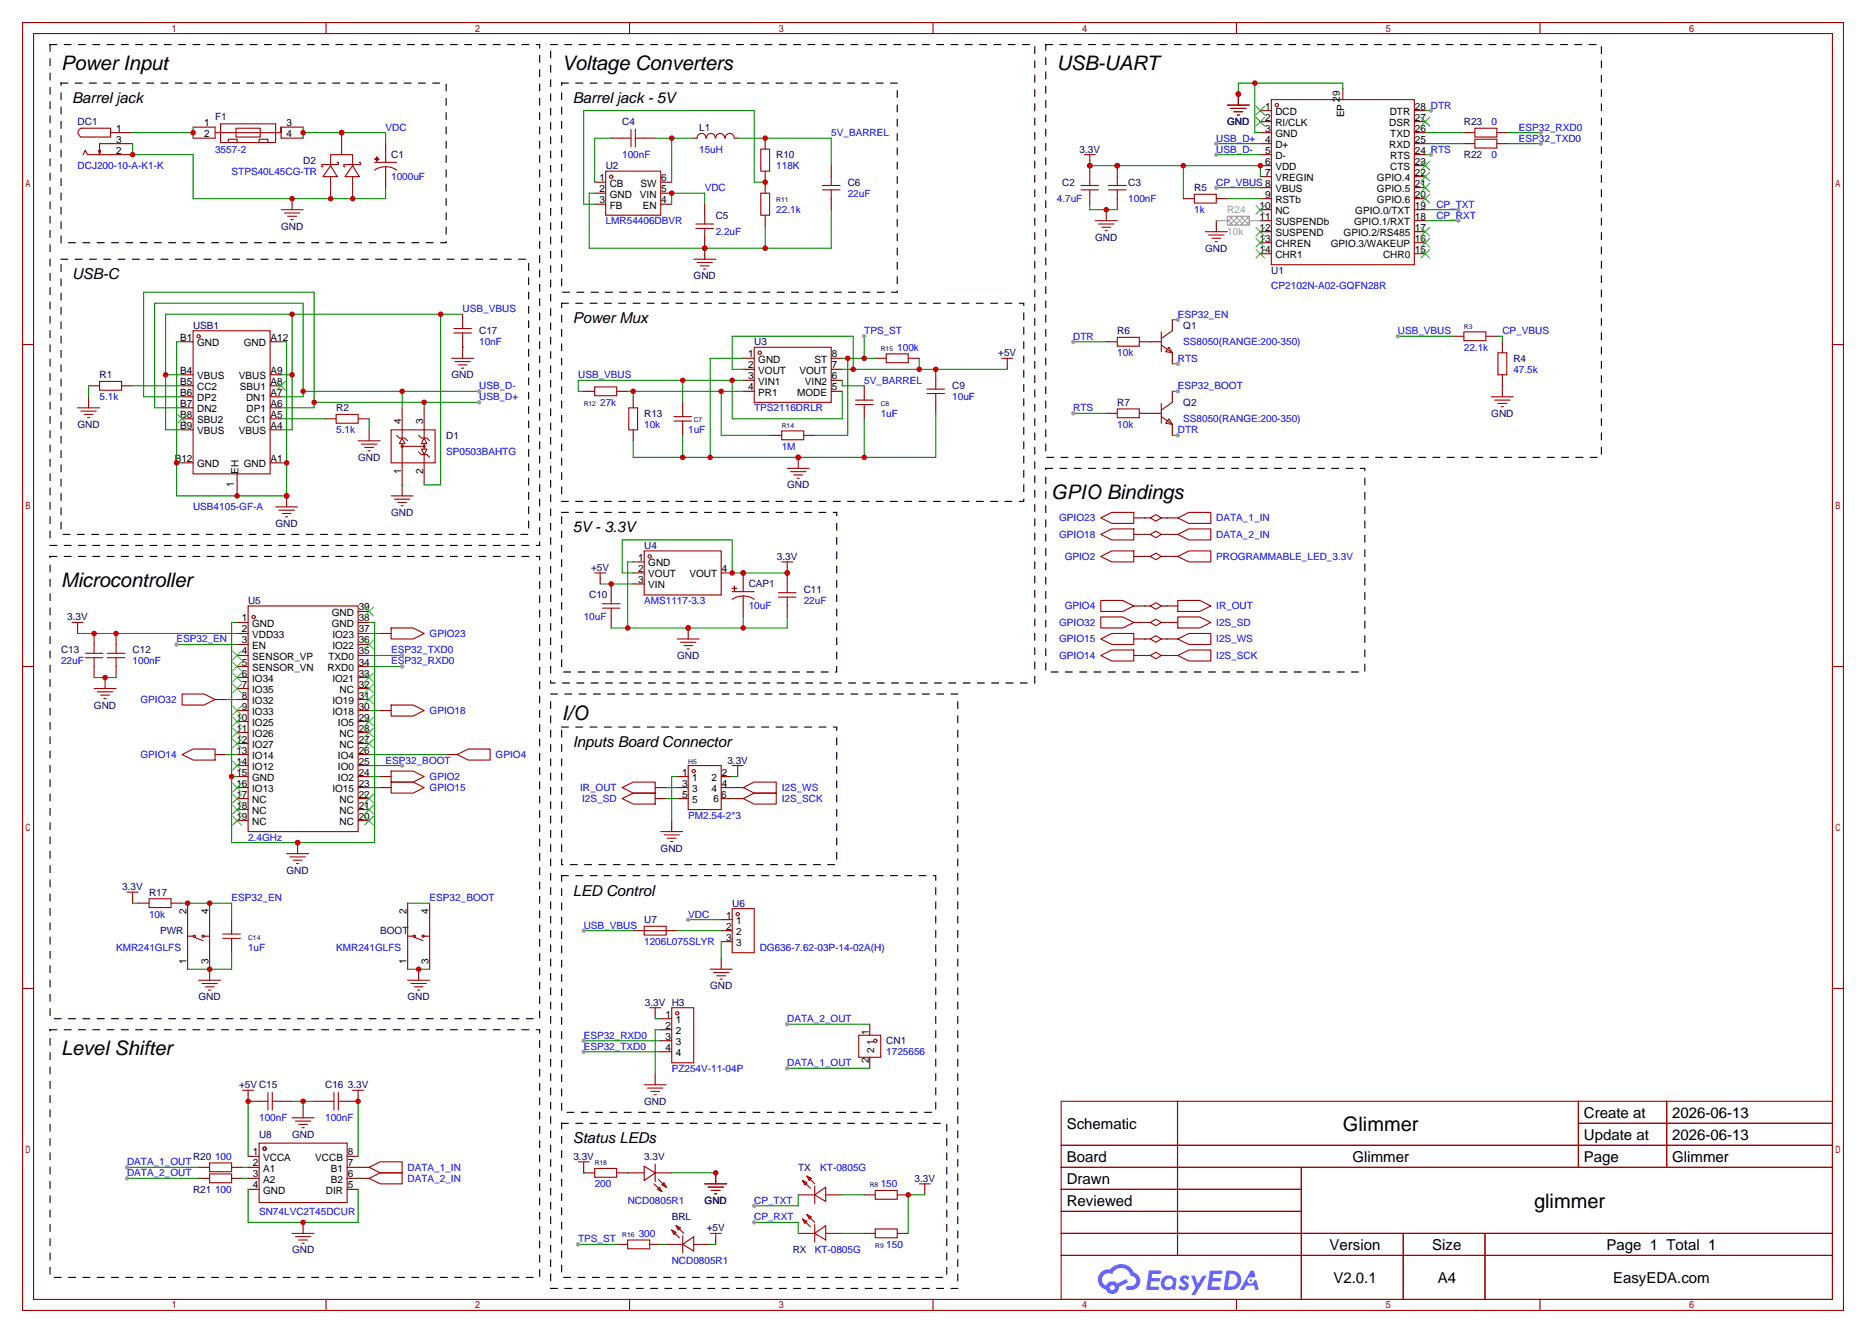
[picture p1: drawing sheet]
<svg xmlns="http://www.w3.org/2000/svg" width="431mm" height="308mm" viewBox="0 0 431 308" stroke-linecap="round" stroke-linejoin="round" font-family="sans-serif">
<defs><g id="words">
<g font-size="4.6">
<text x="14.1" y="16.2">Power Input</text>
<text x="129.7" y="16.2">Voltage Converters</text>
<text x="244" y="16.2">USB-UART</text>
<text x="242.7" y="115.2">GPIO Bindings</text>
<text x="14.1" y="135.6">Microcontroller</text>
<text x="129.7" y="166">I/O</text>
<text x="14.1" y="243.5">Level Shifter</text>
<text x="310" y="261.1">Glimmer</text>
<text x="354.2" y="278.8">glimmer</text>
</g>
<g font-size="3.5">
<text x="16.6" y="23.8">Barrel jack</text>
<text x="132.2" y="23.8">Barrel jack - 5V</text>
<text x="16.6" y="64.4">USB-C</text>
<text x="132.2" y="74.6">Power Mux</text>
<text x="132.2" y="122.9">5V - 3.3V</text>
<text x="132.2" y="172.4">Inputs Board Connector</text>
<text x="132.2" y="206.7">LED Control</text>
<text x="365.7" y="257.9">Create at</text>
<text x="386.1" y="257.9">2026-06-13</text>
<text x="132.2" y="263.8">Status LEDs</text>
<text x="246.3" y="260.5">Schematic</text>
<text x="365.7" y="263">Update at</text>
<text x="386.1" y="263">2026-06-13</text>
<text x="246.3" y="268.1">Board</text>
<text x="312.2" y="268.1">Glimmer</text>
<text x="365.7" y="268.1">Page</text>
<text x="386.1" y="268.1">Glimmer</text>
<text x="246.3" y="273.2">Drawn</text>
<text x="246.3" y="278.3">Reviewed</text>
<text x="307" y="288.4">Version</text>
<text x="330.7" y="288.4">Size</text>
<text x="370.9" y="288.4">Page 1 Total 1</text>
<text x="307.8" y="296">V2.0.1</text>
<text x="331.9" y="296">A4</text>
<text x="372.4" y="296">EasyEDA.com</text>
</g>
<g font-size="2.3">
<text x="309.3" y="23.5" transform="rotate(-90 309.3 23.5)">29</text>
<text x="47.1" y="29.1">1</text>
<text x="66.2" y="29.1">3</text>
<text x="292.1" y="25.3">1</text>
<text x="292.1" y="27.8">2</text>
<text x="294.4" y="26.6">DCD</text>
<text x="294.4" y="29.1">RI/CLK</text>
<text x="310.3" y="27.1" transform="rotate(-90 310.3 27.1)">EP</text>
<text x="320.7" y="29.1">DSR</text>
<text x="320.8" y="26.6">DTR</text>
<text x="326.6" y="27.8">27</text>
<text x="326.6" y="25.3">28 DTR</text>
<text x="26.8" y="32.9">3</text>
<text x="26.8" y="30.4">1</text>
<text x="26.8" y="35.5">2</text>
<text x="47.1" y="31.6">2</text>
<text x="66.2" y="31.6">4</text>
<text x="292.1" y="30.4">3</text>
<text x="292.1" y="32.9">4</text>
<text x="292.1" y="35.5">5</text>
<text x="294.4" y="31.6">GND</text>
<text x="294.4" y="34.2">D+</text>
<text x="320.7" y="34.2">RXD</text>
<text x="321" y="31.6">TXD</text>
<text x="326.6" y="35.5">24 RTS</text>
<text x="326.6" y="32.9">25</text>
<text x="326.6" y="30.4">26</text>
<text x="138.4" y="41.8">1</text>
<text x="152.7" y="41.8">6</text>
<text x="292.1" y="38">6</text>
<text x="292.1" y="40.5">7</text>
<text x="294.4" y="36.7">D-</text>
<text x="294.4" y="39.3">VDD</text>
<text x="294.4" y="41.8">VREGIN</text>
<text x="317.9" y="41.8">GPIO.4</text>
<text x="321" y="39.3">CTS</text>
<text x="321" y="36.7">RTS</text>
<text x="326.6" y="40.5">22</text>
<text x="326.6" y="38">23</text>
<text x="138.4" y="46.9">3</text>
<text x="138.4" y="44.3">2</text>
<text x="140.8" y="45.6">GND</text>
<text x="140.8" y="43.1">CB</text>
<text x="147.7" y="45.6">VIN</text>
<text x="147.9" y="43.1">SW</text>
<text x="152.7" y="44.3">5</text>
<text x="152.7" y="46.9">4</text>
<text x="292.1" y="45.6">9</text>
<text x="294.4" y="44.3">VBUS</text>
<text x="294.4" y="46.9">RSTb</text>
<text x="317.9" y="46.9">GPIO.6</text>
<text x="317.9" y="44.3">GPIO.5</text>
<text x="326.6" y="45.6">20</text>
<text x="326.6" y="43.1">21</text>
<text x="140.8" y="48.2">FB</text>
<text x="148.4" y="48.2">EN</text>
<text x="290.8" y="48.2">10</text>
<text x="290.8" y="50.7">11</text>
<text x="290.8" y="53.2">12</text>
<text x="294.4" y="49.4">NC</text>
<text x="294.4" y="52">SUSPENDb</text>
<text x="312.6" y="52">GPIO.1/RXT</text>
<text x="312.9" y="49.4">GPIO.0/TXT</text>
<text x="326.6" y="53.2">17</text>
<text x="326.6" y="50.7">18</text>
<text x="326.6" y="48.2">19</text>
<text x="290.8" y="55.8">13</text>
<text x="290.8" y="58.3">14</text>
<text x="294.4" y="54.5">SUSPEND</text>
<text x="294.4" y="57">CHREN</text>
<text x="294.4" y="59.6">CHR1</text>
<text x="307.2" y="57">GPIO.3/WAKEUP</text>
<text x="310.2" y="54.5">GPIO.2/RS485</text>
<text x="319.3" y="59.6">CHR0</text>
<text x="326.6" y="58.3">15</text>
<text x="326.6" y="55.8">16</text>
<text x="41.6" y="78.6">B1</text>
<text x="45.5" y="79.9">GND</text>
<text x="56.3" y="79.9">GND</text>
<text x="62.5" y="78.6">A12</text>
<text x="172.7" y="82.4">1</text>
<text x="175.1" y="83.7">GND</text>
<text x="188" y="83.7">ST</text>
<text x="192" y="82.4">8</text>
<text x="41.6" y="86.3">B4</text>
<text x="41.6" y="88.8">B5</text>
<text x="45.5" y="87.5">VBUS</text>
<text x="55.1" y="87.5">VBUS</text>
<text x="62.5" y="88.8">A8</text>
<text x="62.5" y="86.3">A9</text>
<text x="172.7" y="85">2</text>
<text x="172.7" y="87.5">3</text>
<text x="175.1" y="86.3">VOUT</text>
<text x="175.1" y="88.8">VIN1</text>
<text x="184.5" y="86.3">VOUT</text>
<text x="185.8" y="88.8">VIN2</text>
<text x="192" y="87.5">6</text>
<text x="192" y="85">7</text>
<text x="41.6" y="91.3">B6</text>
<text x="41.6" y="93.9">B7</text>
<text x="45.5" y="90.1">CC2</text>
<text x="45.5" y="92.6">DP2</text>
<text x="45.5" y="95.1">DN2</text>
<text x="55.4" y="90.1">SBU1</text>
<text x="56.8" y="92.6">DN1</text>
<text x="56.9" y="95.1">DP1</text>
<text x="62.5" y="93.9">A6</text>
<text x="62.5" y="91.3">A7</text>
<text x="172.7" y="90.1">4</text>
<text x="175.1" y="91.3">PR1</text>
<text x="184" y="91.3">MODE</text>
<text x="192" y="90.1">5</text>
<text x="41.6" y="96.4">B8</text>
<text x="41.6" y="99">B9</text>
<text x="45.5" y="97.7">SBU2</text>
<text x="45.5" y="100.2">VBUS</text>
<text x="55.1" y="100.2">VBUS</text>
<text x="56.8" y="97.7">CC1</text>
<text x="62.5" y="99">A4</text>
<text x="62.5" y="96.4">A5</text>
<text x="92.6" y="97.9" transform="rotate(-90 92.6 97.9)">4</text>
<text x="97.7" y="97.9" transform="rotate(-90 97.7 97.9)">3</text>
<text x="40.3" y="106.6">B12</text>
<text x="45.5" y="107.8">GND</text>
<text x="56.3" y="107.8">GND</text>
<text x="62.5" y="106.6">A1</text>
<text x="54" y="112.4" transform="rotate(-90 54 112.4)">1</text>
<text x="55" y="109.3" transform="rotate(-90 55 109.3)">EH</text>
<text x="92.6" y="109.4" transform="rotate(-90 92.6 109.4)">1</text>
<text x="97.7" y="109.4" transform="rotate(-90 97.7 109.4)">2</text>
<text x="147.3" y="129.4">1</text>
<text x="147.3" y="132">2</text>
<text x="149.7" y="130.7">GND</text>
<text x="166.6" y="132">4</text>
<text x="147.3" y="134.5">3</text>
<text x="149.7" y="133.2">VOUT</text>
<text x="149.7" y="135.8">VIN</text>
<text x="159.1" y="133.2">VOUT</text>
<text x="55.9" y="143.4">1</text>
<text x="76.6" y="142.1">GND</text>
<text x="82.8" y="143.4">38</text>
<text x="82.8" y="140.9">39</text>
<text x="55.9" y="145.9">2</text>
<text x="55.9" y="148.5">3</text>
<text x="58.2" y="144.7">GND</text>
<text x="58.2" y="147.2">VDD33</text>
<text x="58.2" y="149.8">EN</text>
<text x="76.6" y="144.7">GND</text>
<text x="76.7" y="149.8">IO22</text>
<text x="76.7" y="147.2">IO23</text>
<text x="82.8" y="148.5">36</text>
<text x="82.8" y="145.9">37</text>
<text x="55.9" y="151">4</text>
<text x="55.9" y="153.6">5</text>
<text x="58.2" y="152.3">SENSOR_VP</text>
<text x="58.2" y="154.8">SENSOR_VN</text>
<text x="75.6" y="154.8">RXD0</text>
<text x="75.8" y="152.3">TXD0</text>
<text x="82.8" y="153.6">34</text>
<text x="82.8" y="151">35</text>
<text x="55.9" y="156.1">6</text>
<text x="55.9" y="158.6">7</text>
<text x="55.9" y="161.2">8</text>
<text x="58.2" y="157.4">IO34</text>
<text x="58.2" y="159.9">IO35</text>
<text x="76.7" y="157.4">IO21</text>
<text x="78.4" y="159.9">NC</text>
<text x="82.8" y="161.2">31</text>
<text x="82.8" y="158.6">32</text>
<text x="82.8" y="156.1">33</text>
<text x="54.6" y="166.3">10</text>
<text x="55.9" y="163.7">9</text>
<text x="58.2" y="162.5">IO32</text>
<text x="58.2" y="165">IO33</text>
<text x="58.2" y="167.5">IO25</text>
<text x="76.7" y="165">IO18</text>
<text x="76.7" y="162.5">IO19</text>
<text x="78" y="167.5">IO5</text>
<text x="82.8" y="166.3">29</text>
<text x="82.8" y="163.7">30</text>
<text x="54.6" y="168.8">11</text>
<text x="54.6" y="171.3">12</text>
<text x="54.6" y="173.9">13</text>
<text x="58.2" y="170.1">IO26</text>
<text x="58.2" y="172.6">IO27</text>
<text x="78.4" y="172.6">NC</text>
<text x="78.4" y="170.1">NC</text>
<text x="82.8" y="173.9">26</text>
<text x="82.8" y="171.3">27</text>
<text x="82.8" y="168.8">28</text>
<text x="54.6" y="176.4">14</text>
<text x="54.6" y="179">15</text>
<text x="58.2" y="175.2">IO14</text>
<text x="58.2" y="177.7">IO12</text>
<text x="78" y="177.7">IO0</text>
<text x="78" y="175.2">IO4</text>
<text x="82.8" y="179">24</text>
<text x="82.8" y="176.4">25</text>
<text x="157.5" y="179">1</text>
<text x="166.6" y="179">2</text>
<text x="54.6" y="181.5">16</text>
<text x="54.6" y="184">17</text>
<text x="58.2" y="180.2">GND</text>
<text x="58.2" y="182.8">IO13</text>
<text x="58.2" y="185.3">NC</text>
<text x="76.7" y="182.8">IO15</text>
<text x="78" y="180.2">IO2</text>
<text x="78.4" y="185.3">NC</text>
<text x="82.8" y="184">22</text>
<text x="82.8" y="181.5">23</text>
<text x="157.5" y="184">5</text>
<text x="157.5" y="181.5">3</text>
<text x="159.8" y="185.3">5</text>
<text x="159.8" y="182.8">3</text>
<text x="159.8" y="180.2">1</text>
<text x="164.3" y="182.8">4</text>
<text x="164.3" y="180.2">2</text>
<text x="164.7" y="185.1">6</text>
<text x="166.5" y="184">6</text>
<text x="166.6" y="181.5">4</text>
<text x="54.6" y="186.6">18</text>
<text x="54.6" y="189.1">19</text>
<text x="58.2" y="187.9">NC</text>
<text x="58.2" y="190.4">NC</text>
<text x="78.4" y="190.4">NC</text>
<text x="78.4" y="187.9">NC</text>
<text x="82.8" y="189.1">20</text>
<text x="82.8" y="186.6">21</text>
<text x="43.1" y="210.9" transform="rotate(-90 43.1 210.9)">2</text>
<text x="48.2" y="210.9" transform="rotate(-90 48.2 210.9)">4</text>
<text x="93.9" y="210.9" transform="rotate(-90 93.9 210.9)">2</text>
<text x="99" y="210.9" transform="rotate(-90 99 210.9)">4</text>
<text x="167.6" y="212">1</text>
<text x="167.6" y="214.5">2</text>
<text x="170" y="213.3">1</text>
<text x="170" y="215.8">2</text>
<text x="167.6" y="217.1">3</text>
<text x="170" y="218.3">3</text>
<text x="43.1" y="222.4" transform="rotate(-90 43.1 222.4)">1</text>
<text x="48.2" y="222.4" transform="rotate(-90 48.2 222.4)">3</text>
<text x="93.9" y="222.4" transform="rotate(-90 93.9 222.4)">1</text>
<text x="99" y="222.4" transform="rotate(-90 99 222.4)">3</text>
<text x="153.7" y="234.8">1</text>
<text x="153.7" y="237.4">2</text>
<text x="153.7" y="239.9">3</text>
<text x="156" y="236.1">1</text>
<text x="156" y="238.7">2</text>
<text x="200.6" y="238.8" transform="rotate(-90 200.6 238.8)">1</text>
<text x="153.7" y="242.5">4</text>
<text x="156" y="241.2">3</text>
<text x="156" y="243.7">4</text>
<text x="200.6" y="245.4" transform="rotate(-90 200.6 245.4)">2</text>
<text x="201.8" y="243" transform="rotate(-90 201.8 243)">2</text>
<text x="201.8" y="241.1" transform="rotate(-90 201.8 241.1)">1</text>
<text x="58.4" y="266.6">1</text>
<text x="58.4" y="269.1">2</text>
<text x="60.8" y="267.9">VCCA</text>
<text x="72.8" y="267.9">VCCB</text>
<text x="80.3" y="269.1">7</text>
<text x="80.3" y="266.6">8</text>
<text x="58.4" y="271.7">3</text>
<text x="58.4" y="274.2">4</text>
<text x="60.8" y="270.4">A1</text>
<text x="60.8" y="272.9">A2</text>
<text x="60.8" y="275.5">GND</text>
<text x="75.2" y="275.5">DIR</text>
<text x="76.4" y="272.9">B2</text>
<text x="76.4" y="270.4">B1</text>
<text x="80.3" y="274.2">5</text>
<text x="80.3" y="271.7">6</text>
</g>
<g font-size="2.3" fill="#000080">
<text x="17.9" y="28.9">DC1</text>
<text x="49.7" y="27.6">F1</text>
<text x="143.6" y="28.9">C4</text>
<text x="283.3" y="28.9">GND</text>
<text x="337.9" y="28.9">R23</text>
<text x="161.4" y="30.1">L1</text>
<text x="249.2" y="35.2">3.3V</text>
<text x="70" y="37.8">D2</text>
<text x="90.3" y="36.5">C1</text>
<text x="139.8" y="39">U2</text>
<text x="179.2" y="36.5">R10</text>
<text x="337.9" y="36.5">R22</text>
<text x="195.7" y="42.8">C6</text>
<text x="245.2" y="42.8">C2</text>
<text x="260.5" y="42.8">C3</text>
<text x="275.7" y="44.1">R5</text>
<text x="64.9" y="53">GND</text>
<text x="165.2" y="50.5">C5</text>
<text x="252.8" y="55.5">GND</text>
<text x="278.2" y="58.1">GND</text>
<text x="160.1" y="64.4">GND</text>
<text x="293.5" y="63.2">U1</text>
<text x="44.6" y="75.9">USB1</text>
<text x="110.6" y="77.1">C17</text>
<text x="257.9" y="77.1">R6</text>
<text x="273.2" y="75.9">Q1</text>
<text x="174.1" y="79.7">U3</text>
<text x="230.5" y="82.2">+5V</text>
<text x="349.4" y="83.5">R4</text>
<text x="23" y="87.3">R1</text>
<text x="104.2" y="87.3">GND</text>
<text x="219.8" y="89.8">C9</text>
<text x="77.6" y="94.9">R2</text>
<text x="257.9" y="93.6">R7</text>
<text x="273.2" y="93.6">Q2</text>
<text x="17.9" y="98.7">GND</text>
<text x="103" y="101.3">D1</text>
<text x="148.7" y="96.2">R13</text>
<text x="344.3" y="96.2">GND</text>
<text x="82.7" y="106.3">GND</text>
<text x="181.7" y="112.7">GND</text>
<text x="90.3" y="119">GND</text>
<text x="63.6" y="121.6">GND</text>
<text x="136.5" y="131.7">+5V</text>
<text x="148.7" y="126.7">U4</text>
<text x="179.4" y="129.2">3.3V</text>
<text x="172.8" y="135.6">CAP1</text>
<text x="185.5" y="136.8">C11</text>
<text x="15.5" y="143.2">3.3V</text>
<text x="57.3" y="139.4">U5</text>
<text x="136" y="138.1">C10</text>
<text x="14.1" y="150.8">C13</text>
<text x="30.6" y="150.8">C12</text>
<text x="156.3" y="152.1">GND</text>
<text x="21.7" y="163.5">GND</text>
<text x="167.9" y="176.2">3.3V</text>
<text x="152.5" y="196.5">GND</text>
<text x="66.1" y="201.6">GND</text>
<text x="28.2" y="205.4">3.3V</text>
<text x="34.4" y="206.7">R17</text>
<text x="169" y="209.2">U6</text>
<text x="37" y="215.6">PWR</text>
<text x="87.8" y="215.6">BOOT</text>
<text x="148.7" y="213">U7</text>
<text x="45.8" y="230.8">GND</text>
<text x="94.1" y="230.8">GND</text>
<text x="148.9" y="232.1">3.3V H3</text>
<text x="163.9" y="228.3">GND</text>
<text x="204.6" y="241">CN1</text>
<text x="55.2" y="251.1">+5V C15</text>
<text x="75.1" y="251.1">C16</text>
<text x="80.3" y="251.1">3.3V</text>
<text x="148.7" y="254.9">GND</text>
<text x="59.8" y="262.6">U8</text>
<text x="67.4" y="262.6">GND</text>
<text x="44.6" y="267.6">R20</text>
<text x="132.4" y="267.6">3.3V</text>
<text x="148.7" y="267.6">3.3V</text>
<text x="44.6" y="275.3">R21</text>
<text x="184.3" y="270.2">TX</text>
<text x="211.1" y="272.7">3.3V</text>
<text x="155.1" y="281.6">BRL</text>
<text x="162.7" y="277.8">GND</text>
<text x="163.1" y="284.1">+5V</text>
<text x="67.4" y="289.2">GND</text>
<text x="183" y="289.2">RX</text>
</g>
<g font-size="2.3" fill="#00f">
<text x="344.3" y="28.9">0</text>
<text x="49.7" y="35.2">3557-2</text>
<text x="89" y="30.1">VDC</text>
<text x="161.4" y="35.2">15uH</text>
<text x="191.9" y="31.4">5V_BARREL</text>
<text x="280.8" y="35.2">USB_D-</text>
<text x="280.8" y="32.7">USB_D+</text>
<text x="350.6" y="30.1">ESP32_RXD0</text>
<text x="350.6" y="32.7">ESP32_TXD0</text>
<text x="17.9" y="39">DCJ200-10-A-K1-K</text>
<text x="53.5" y="40.3">STPS40L45CG-TR</text>
<text x="90.3" y="41.6">1000uF</text>
<text x="143.6" y="36.5">100nF</text>
<text x="179.2" y="39">118K</text>
<text x="344.3" y="36.5">0</text>
<text x="162.7" y="44.1">VDC</text>
<text x="195.7" y="45.4">22uF</text>
<text x="244" y="46.7">4.7uF</text>
<text x="260.5" y="46.7">100nF</text>
<text x="280.8" y="42.8">CP_VBUS 8</text>
<text x="331.6" y="47.9">CP_TXT</text>
<text x="139.8" y="51.7">LMR54406DBVR</text>
<text x="179.2" y="49.2">22.1k</text>
<text x="275.7" y="49.2">1k</text>
<text x="331.6" y="50.5">CP_RXT</text>
<text x="165.2" y="54.3">2.2uF</text>
<text x="293.5" y="66.7">CP2102N-A02-GQFN28R</text>
<text x="106.8" y="72.1">USB_VBUS</text>
<text x="199.5" y="77.1">TPS_ST</text>
<text x="271.9" y="73.3">ESP32_EN</text>
<text x="322.7" y="77.1">USB_VBUS</text>
<text x="346.8" y="77.1">CP_VBUS</text>
<text x="110.6" y="79.7">10nF</text>
<text x="207.1" y="80.9">100k</text>
<text x="247.8" y="78.4">DTR</text>
<text x="257.9" y="82.2">10k</text>
<text x="271.9" y="83.5">RTS</text>
<text x="273.2" y="79.7">SS8050(RANGE:200-350)</text>
<text x="337.9" y="80.9">22.1k</text>
<text x="110.6" y="89.8">USB_D-</text>
<text x="133.5" y="87.3">USB_VBUS</text>
<text x="199.5" y="88.6">5V_BARREL</text>
<text x="271.9" y="89.8">ESP32_BOOT</text>
<text x="349.4" y="86">47.5k</text>
<text x="23" y="92.4">5.1k</text>
<text x="110.6" y="92.4">USB_D+</text>
<text x="138.6" y="93.6">27k</text>
<text x="174.1" y="94.9">TPS2116DRLR</text>
<text x="219.8" y="92.4">10uF</text>
<text x="247.8" y="94.9">RTS</text>
<text x="77.6" y="100">5.1k</text>
<text x="148.7" y="98.7">10k</text>
<text x="158.9" y="100">1uF</text>
<text x="203.3" y="96.2">1uF</text>
<text x="257.9" y="98.7">10k</text>
<text x="271.9" y="100">DTR</text>
<text x="273.2" y="97.5">SS8050(RANGE:200-350)</text>
<text x="103" y="105.1">SP0503BAHTG</text>
<text x="180.5" y="103.8">1M</text>
<text x="44.6" y="117.8">USB4105-GF-A</text>
<text x="244.5" y="120.3">GPIO23</text>
<text x="244.5" y="124.1">GPIO18</text>
<text x="280.8" y="120.3">DATA_1_IN</text>
<text x="280.8" y="124.1">DATA_2_IN</text>
<text x="245.8" y="129.2">GPIO2</text>
<text x="280.8" y="129.2">PROGRAMMABLE_LED_3.3V</text>
<text x="134.7" y="143.2">10uF</text>
<text x="148.7" y="139.4">AMS1117-3.3</text>
<text x="172.8" y="140.6">10uF</text>
<text x="185.5" y="139.4">22uF</text>
<text x="245.8" y="140.6">GPIO4</text>
<text x="280.8" y="140.6">IR_OUT</text>
<text x="40.8" y="148.3">ESP32_EN</text>
<text x="99.2" y="147">GPIO23</text>
<text x="244.5" y="144.4">GPIO32</text>
<text x="244.5" y="148.3">GPIO15</text>
<text x="280.8" y="144.4">I2S_SD</text>
<text x="280.8" y="148.3">I2S_WS</text>
<text x="14.1" y="153.3">22uF</text>
<text x="30.6" y="153.3">100nF</text>
<text x="90.3" y="153.3">ESP32_RXD0</text>
<text x="90.3" y="150.8">ESP32_TXD0</text>
<text x="244.5" y="152.1">GPIO14</text>
<text x="280.8" y="152.1">I2S_SCK</text>
<text x="32.4" y="162.2">GPIO32</text>
<text x="99.2" y="164.8">GPIO18</text>
<text x="32.4" y="174.9">GPIO14</text>
<text x="89" y="176.2">ESP32_BOOT</text>
<text x="114.4" y="174.9">GPIO4</text>
<text x="99.2" y="182.5">GPIO15</text>
<text x="99.2" y="180">GPIO2</text>
<text x="133.9" y="182.5">IR_OUT</text>
<text x="134.4" y="185.1">I2S_SD</text>
<text x="180.5" y="185.1">I2S_SCK</text>
<text x="180.5" y="182.5">I2S_WS</text>
<text x="158.9" y="188.9">PM2.54-2*3</text>
<text x="57.3" y="194">2.4GHz</text>
<text x="53.5" y="207.9">ESP32_EN</text>
<text x="99.2" y="207.9">ESP32_BOOT</text>
<text x="34.4" y="211.8">10k</text>
<text x="134.7" y="214.3">USB_VBUS</text>
<text x="158.9" y="211.8">VDC</text>
<text x="26.8" y="219.4">KMR241GLFS</text>
<text x="57.3" y="219.4">1uF</text>
<text x="77.6" y="219.4">KMR241GLFS</text>
<text x="148.7" y="218.1">1206L075SLYR</text>
<text x="175.4" y="219.4">DG636-7.62-03P-14-02A(H)</text>
<text x="134.7" y="239.7">ESP32_RXD0</text>
<text x="181.7" y="235.9">DATA_2_OUT</text>
<text x="134.7" y="242.2">ESP32_TXD0</text>
<text x="204.6" y="243.5">1725656</text>
<text x="155.1" y="247.3">PZ254V-11-04P</text>
<text x="181.7" y="246">DATA_1_OUT</text>
<text x="59.8" y="258.7">100nF</text>
<text x="75.1" y="258.7">100nF</text>
<text x="29.3" y="268.9">DATA_1_OUT</text>
<text x="49.7" y="267.6">100</text>
<text x="29.3" y="271.4">DATA_2_OUT</text>
<text x="49.7" y="275.3">100</text>
<text x="94.1" y="270.2">DATA_1_IN</text>
<text x="94.1" y="272.7">DATA_2_IN</text>
<text x="137.3" y="274">200</text>
<text x="189.4" y="270.2">KT-0805G</text>
<text x="203.3" y="274">150</text>
<text x="59.8" y="280.3">SN74LVC2T45DCUR</text>
<text x="144.9" y="277.8">NCD0805R1</text>
<text x="174.1" y="281.6">CP_RXT</text>
<text x="174.1" y="277.8">CP_TXT</text>
<text x="133.5" y="286.7">TPS_ST</text>
<text x="147.4" y="285.4">300</text>
<text x="204.6" y="288">150</text>
<text x="155.1" y="291.8">NCD0805R1</text>
<text x="188.1" y="289.2">KT-0805G</text>
</g>
<g font-size="2.3" fill="#999">
<text x="283.3" y="49.2">R24</text>
<text x="283.3" y="54.3">10k</text>
</g>
<g font-size="1.6" fill="#000080">
<text x="179.2" y="46.7">R11</text>
<text x="337.9" y="75.9">R3</text>
<text x="203.3" y="80.9">R15</text>
<text x="134.7" y="93.6">R12</text>
<text x="203.3" y="93.6">C8</text>
<text x="160.1" y="97.5">C7</text>
<text x="180.5" y="98.7">R14</text>
<text x="158.9" y="176.2">H5</text>
<text x="57.3" y="216.8">C14</text>
<text x="137.3" y="268.9">R18</text>
<text x="200.8" y="274">R8</text>
<text x="143.6" y="285.4">R16</text>
<text x="202.1" y="288">R9</text>
</g>
</g></defs>
<g fill="none" stroke="#a10000" stroke-width=".25">
<path d="M5.2 5.2h420.4v297.2h-420.4zM7.7 7.7h415.3v292.1h-415.3zM75.3 5.2v2.5M145.3 5.2v2.5M215.4 5.2v2.5M285.5 5.2v2.5M355.5 5.2v2.5M5.2 79.5h2.5M423 79.5h2.6M5.2 153.8h2.5M423 153.8h2.6M5.2 228.1h2.5"/>
<path d="M423 228.1h2.6M245 254.1h178v45.7h-178zM271.8 254.1v35.6M364.4 254.1v15.3M364.4 259.2h58.6M384.8 254.1v15.3M245 264.3h178M245 269.4h178M245 274.4h55.4M245 279.5h55.4M300.4 269.4v30.4M75.3 299.8v2.6"/>
<path d="M145.3 299.8v2.6M215.4 299.8v2.6M245 284.6h178M245 289.7h178M285.5 299.8v2.6M324 284.6v15.2M342.8 284.6v15.2M355.5 299.8v2.6"/>
</g>
<g fill="#5487ff">
<path d="M272.7 294.5a1.3 1.3 0 0 1 1.9 .3l-.4 .6a.54 .54 0 0 0-1-.2l.2 .2a1.28 1.28 0 0 1 .7 2 1.53 1.53 0 0 1-2.1-.3l.5-.6 .8 .5a.31 .31 0 0 0 .3-.3 .31 .31 0 0 0-.3-.3 1.12 1.12 0 0 1-.6-1.9z"/>
<path d="M275 294.3h.8l.7 2 1.2-2h.9l-2.7 4.6h-.9l1-1.7z"/>
<path d="M265.2 293.2h2.3a.46 .46 0 0 1 .5 .1 .46 .46 0 0 1 .1 .5l-.4 .2h-1.7l-.1 .9h1.6a.4 .4 0 0 1 .3 .4 .4 .4 0 0 1-.4 .4h-1.7l-.1 1.2h1.3a.46 .46 0 0 1 .6 .1 .46 .46 0 0 1 .1 .5l-.4 .2h-2.6z"/>
<path d="M279.3 293.2h2.3a.47 .47 0 0 1 .5 .1 .47 .47 0 0 1 .1 .5l-.3 .2h-1.8l-.1 .9h1.6a.4 .4 0 0 1 .4 .4 .4 .4 0 0 1-.5 .4h-1.6l-.2 1.2h1.4a.46 .46 0 0 1 .5 .1 .46 .46 0 0 1 .1 .5l-.4 .2h-2.6z"/>
<path d="M288.7 293.2h.8l.3 1.3-.6 .4a.75 .75 0 0 0-1.1 .3 .75 .75 0 0 0 .4 1 .75 .75 0 0 0 1-.7l.5-.2 .6 2.4h-.8l-.3-1h-1.8l-.5 1h-1z"/>
<path d="M283.1 293.2l-.6 4.5h1.4a2.27 2.27 0 0 0 2.7-2.3 2.27 2.27 0 0 0-2.7-2.2zM283.9 294a1.5 1.5 0 0 1 1.8 1.5 1.5 1.5 0 0 1-1.9 1.4h-.3z"/>
<path d="M268.5 294.8a1.6 1.6 0 0 0-.3 2.3 1.6 1.6 0 0 0 2.3 .2l.8 .4 .3-2.5-.1-.3h-.5a1.58 1.58 0 0 0-2.5-.1zM269.1 295.3a.99 .99 0 0 1 1.7 .6 .99 .99 0 0 1-1.4 1.1 .98 .98 0 0 1-.3-1.7z"/>
<path d="M254.2 293.6a2.37 2.37 0 0 0 1.1 4 1.54 1.54 0 0 0 1.8 1 1.54 1.54 0 0 0 1.2-1.6l2.2-1.1-.5-.8-2.1 1.1a1.57 1.57 0 0 0-2.6 .4 1.5 1.5 0 0 1-.7-2.1 1.5 1.5 0 0 1 2.2-.5 2.23 2.23 0 0 1 2.3-1.4 2.23 2.23 0 0 1 1.9 1.8 1.16 1.16 0 0 1 1.3 1.1 1.16 1.16 0 0 1-1.1 1.2h-.7a.47 .47 0 0 0-.6 .4 .47 .47 0 0 0 .5 .6 2.14 2.14 0 0 0 2.7-1.4 2.14 2.14 0 0 0-1.3-2.7 3.2 3.2 0 0 0-5.5-.7l-1.1 .1zM256.2 297.1a.6 .6 0 0 1 1.2 0 .6 .6 0 0 1-1.2 0z"/>
<circle cx="288.7" cy="295.4" r=".28"/>
</g>
<g fill="none" stroke="#870000" stroke-width=".25">
<path d="M25.5 33.1h5.1M25.5 30.6h5.1M25.5 35.7h5.1M44.6 29.3h5.1M44.6 31.9h5.1M64.9 29.3h5.1M64.9 31.9h5.1M261.7 119.5h3.9M268.1 119.5h3.8M261.7 139.8h3.9M261.7 123.3h3.9M261.7 128.4h3.9"/>
<path d="M268.1 139.8h3.8M268.1 123.3h3.8M268.1 128.4h3.8M261.7 143.6h3.9M261.7 147.4h3.9M261.7 151.3h3.9M268.1 143.6h3.8M268.1 147.4h3.8M268.1 151.3h3.8"/>
</g>
<g fill="none" stroke="#a10000" stroke-width=".25">
<path d="M18.1 30.1l.6-.5h6.8v2l-6.9-.1a1.11 1.11 0 0 1-.5-1.4zM19.2 35.7l.5-1 .5 1h5.3M22.7 34.7l.3 1M23.2 34.7l-.2 1M25.5 33.1h-2.5v2.6M49.7 30.6h15.2v-1.3v2.6M49.7 29.3v2.6M50.9 28.6h12.7v4.3h-12.7zM52.7 32.9v-.8h2v.8M54.5 29.6h5.6v2h-5.6zM59.8 32.9v-.8h2v.8M254.1 119.5l2.6-1.3h5v2.6h-5z"/>
<path d="M265.6 119.5l1.2-.8 1.3 .8-1.3 .8zM271.9 119.5l2.5-1.3h5.1v2.6h-5.1zM254.1 138.6h5.1l2.5 1.2-2.5 1.3h-5.1zM254.1 128.4l2.6-1.3h5v2.6h-5zM254.1 123.3l2.6-1.3h5v2.6h-5zM265.6 123.3l1.2-.7 1.3 .7-1.3 .8zM265.6 128.4l1.2-.8 1.3 .8-1.3 .8zM265.6 139.8l1.2-.7 1.3 .7-1.3 .8zM271.9 138.6h5.1l2.5 1.2-2.5 1.3h-5.1zM271.9 123.3l2.5-1.3h5.1v2.6h-5.1zM271.9 128.4l2.5-1.3h5.1v2.6h-5.1zM254.1 142.4h5.1l2.5 1.2-2.5 1.3h-5.1z"/>
<path d="M254.1 151.3l2.6-1.3h5v2.5h-5zM254.1 147.4l2.6-1.2h5v2.5h-5zM265.6 143.6l1.2-.7 1.3 .7-1.3 .8zM265.6 147.4l1.2-.7 1.3 .7-1.3 .8zM265.6 151.3l1.2-.8 1.3 .8-1.3 .7zM271.9 142.4h5.1l2.5 1.2-2.5 1.3h-5.1zM271.9 147.4l2.5-1.2h5.1v2.5h-5.1zM271.9 151.3l2.5-1.3h5.1v2.5h-5.1z"/>
</g>
<g fill="none" stroke="#008700" stroke-width=".25">
<path d="M30.6 30.6h14M44.6 29.3v2.6M264.3 119.5h.1M269.4 119.5h.1M264.3 128.4h.1M264.3 139.8h.1M264.3 123.3h.1M269.4 123.3h.1M269.4 128.4h.1M269.4 139.8h.1M264.3 143.6h.1M264.3 151.3h.1"/>
<path d="M264.3 147.4h.1M269.4 143.6h.1M269.4 147.4h.1M269.4 151.3h.1"/>
</g>
<circle cx="44.6" cy="30.6" r=".63" fill="#c00"/>
<path d="M70 29.3v2.6M70 30.6h19v2.5" fill="none" stroke="#008700" stroke-width=".25"/>
<g fill="#c00">
<circle cx="70" cy="30.6" r=".63"/>
<circle cx="78.9" cy="30.6" r=".63"/>
</g>
<g fill="none" stroke="#870000" stroke-width=".25">
<path d="M67.4 45.8v2.6M42 78.9h2.6M62.4 78.9h2.5M42 86.5h2.6M42 89h2.6M42 91.6h2.6M42 94.1h2.6M42 96.6h2.6M42 99.2h2.6M62.4 86.5h2.5M62.4 89h2.5M62.4 91.6h2.5"/>
<path d="M62.4 94.1h2.5M62.4 96.6h2.5M62.4 99.2h2.5M92.8 94.1v5.1M97.9 94.1v5.1M42 106.8h2.6M54.7 109.3v5.1M62.4 106.8h2.5M92.8 106.8v5.1M97.9 106.8v5.1"/>
</g>
<g fill="none" stroke="#a10000" stroke-width=".25">
<path d="M64.9 48.4h5.1M65.7 49.1h3.5M66.4 49.9h2.1M67.2 50.7h.5M44.6 76.3h17.8v33h-17.8zM90.3 99.2h10.2v7.6h-10.2zM92.8 99.2v1.9M97.9 99.2v1.9M91.6 100.5l.6 .6h1.3l.6 .6M92.8 102.7l-.2 .3 .2 .3 .3-.3-.2-.2M92.8 101.1l.7 1.3h-1.3zM92.8 103h5.1"/>
<path d="M92.8 102.4v4.4M96.6 104.3l.7 .6h1.3l.6 .6M96.6 100.5l.7 .6h1.3l.6 .6M97.3 103.6h1.3l-.7 1.3zM97.9 102.7l-.2 .3 .2 .3 .3-.3-.2-.2M97.9 101.1l.7 1.3h-1.3zM97.9 102.4v1.2M97.9 104.9v1.9"/>
<circle cx="45.8" cy="77.6" r=".38"/>
</g>
<path d="M41 95.6l2.1 2.1M43.1 95.6l-2.1 2.1M63.9 88l2 2M65.9 88l-2 2" fill="none" stroke="#3c3" stroke-width=".25"/>
<path d="M67.4 72.5v26.7h-2.5M101.7 72.5v39.4h-3.8M106.8 72.5h-68.6v26.7h3.8M38.2 86.5h3.8M64.9 86.5h2.5" fill="none" stroke="#008700" stroke-width=".25"/>
<g fill="#c00">
<circle cx="67.4" cy="86.5" r=".63"/>
<circle cx="67.4" cy="72.5" r=".63"/>
<circle cx="38.2" cy="86.5" r=".63"/>
<circle cx="101.7" cy="72.5" r=".63"/>
</g>
<path d="M42 78.9h-1.2v35.5h25.4v-35.5h-1.3M40.8 106.8h1.2M64.9 106.8h1.3" fill="none" stroke="#008700" stroke-width=".25"/>
<g fill="#c00">
<circle cx="40.8" cy="106.8" r=".63"/>
<circle cx="54.7" cy="114.4" r=".63"/>
<circle cx="66.2" cy="114.4" r=".63"/>
<circle cx="66.2" cy="106.8" r=".63"/>
</g>
<path d="M66.2 114.4v2.6" fill="none" stroke="#870000" stroke-width=".25"/>
<circle cx="66.2" cy="114.4" r=".63" fill="#c00"/>
<path d="M23 88h5.1v2h-5.1zM77.6 95.6h5.1v2.1h-5.1zM63.6 117h5.1M64.4 117.7h3.5M65.2 118.5h2M65.9 119.3h.5" fill="none" stroke="#a10000" stroke-width=".25"/>
<path d="M20.4 89h2.6M28.1 89h2.5M75.1 96.6h2.5M82.7 96.6h2.5" fill="none" stroke="#870000" stroke-width=".25"/>
<path d="M30.6 89h11.4M64.9 96.6h10.2M64.9 91.6h5.1v-21.6h-34.3v24.1h6.3M70 90.3h40.6M92.8 90.3v3.8" fill="none" stroke="#008700" stroke-width=".25"/>
<g fill="#c00">
<circle cx="70" cy="90.3" r=".63"/>
<circle cx="92.8" cy="90.3" r=".63"/>
</g>
<circle cx="110.6" cy="90.3" r=".51" fill="#999"/>
<path d="M42 91.6h-8.9v-24.2h39.4v26.7h-7.6M72.5 92.8h38.1M97.9 92.8v1.3" fill="none" stroke="#008700" stroke-width=".25"/>
<g fill="#c00">
<circle cx="72.5" cy="92.8" r=".63"/>
<circle cx="97.9" cy="92.8" r=".63"/>
</g>
<circle cx="110.6" cy="92.8" r=".51" fill="#999"/>
<path d="M78.9 30.6v5.1M76.3 40.8v5M106.8 72.5v2.6M106.8 77.6v5.1M20.4 91.6v2.5M85.2 99.2v2.5M92.8 111.9v2.5" fill="none" stroke="#870000" stroke-width=".25"/>
<g fill="none" stroke="#a10000" stroke-width=".25">
<path d="M104.8 76.8h4M104.8 75.8h4M106.8 75.1v.7M106.8 76.8v.8M17.9 94.1h5.1M18.7 94.9h3.5M19.4 95.6h2.1M20.2 96.4h.5M104.3 82.7h5M105 83.4h3.6M105.8 84.2h2M106.6 85h.5"/>
<path d="M82.7 101.7h5.1M83.4 102.5h3.6M84.2 103.3h2M85 104h.5M90.3 114.4h5.1M91.1 115.2h3.5M91.8 116h2.1M92.6 116.7h.5"/>
</g>
<path d="M20.4 89v2.6M85.2 96.6v2.6M106.8 80.1h.1M92.8 111.9h.1" fill="none" stroke="#008700" stroke-width=".25"/>
<circle cx="78.9" cy="30.6" r=".63" fill="#c00"/>
<path d="M81.4 40.8v5" fill="none" stroke="#870000" stroke-width=".25"/>
<path d="M76.3 38.2v-2.5h5.1v2.5M76.3 38.2l1.6 2.6h-3.4zM77.9 37.5h.2v.5h-3.8v.5h.2M81.4 38.2l1.5 2.6h-3.3zM82.9 37.5h.3v.5h-3.8v.5h.2" fill="none" stroke="#a10000" stroke-width=".25"/>
<path d="M30.6 33.1v2.6h14v10.1h44.4v-2.5" fill="none" stroke="#008700" stroke-width=".25"/>
<g fill="#c00">
<circle cx="30.6" cy="35.7" r=".63"/>
<circle cx="67.4" cy="45.8" r=".63"/>
<circle cx="76.3" cy="45.8" r=".63"/>
<circle cx="81.4" cy="45.8" r=".63"/>
</g>
<g fill="none" stroke="#a10000" stroke-width=".25">
<path d="M86.5 36.7h1zM86.5 39.2a4.6 4.6 0 0 1 5.1 0M86.5 37.5h5.1M87 36.2v1zM293.5 23h33v38.1h-33zM337.9 76.6h5.1v2h-5.1zM344.3 91.6h5.1M345.1 92.3h3.5M345.8 81.4h2.1v5.1h-2.1zM345.8 93.1h2.1M346.6 93.9h.5"/>
<circle cx="294.8" cy="24.3" r=".38"/>
</g>
<g fill="none" stroke="#870000" stroke-width=".25">
<path d="M89 33.1v4.4M89 38.5v4.8M291 25.5h2.5M291 28.1h2.5M291 30.6h2.5M291 33.1h2.5M291 35.7h2.5M291 38.2h2.5M310 20.4v2.6M326.5 25.5h2.6M326.5 28.1h2.6M326.5 30.6h2.6"/>
<path d="M326.5 33.1h2.6M326.5 35.7h2.6M326.5 38.2h2.6M291 40.8h2.5M291 43.3h2.5M291 45.8h2.5M291 48.4h2.5M291 50.9h2.5M291 53.5h2.5M291 56h2.5M291 58.5h2.5M326.5 40.8h2.6"/>
<path d="M326.5 43.3h2.6M326.5 45.8h2.6M326.5 48.4h2.6M326.5 50.9h2.6M326.5 53.5h2.6M326.5 56h2.6M326.5 58.5h2.6M335.4 77.6h2.5M343 77.6h2.6M346.8 78.9v2.5M346.8 86.5v5.1"/>
</g>
<g fill="none" stroke="#3c3" stroke-width=".25">
<path d="M289.9 24.5l2.1 2M289.9 27.1l2.1 2M292 24.5l-2.1 2M292 27.1l-2.1 2M328 39.8l2.1 2M328 37.2l2.1 2M328 27.1l2.1 2M330.1 39.8l-2.1 2M330.1 37.2l-2.1 2M330.1 27.1l-2.1 2M289.9 47.4l2.1 2M289.9 52.5l2.1 2"/>
<path d="M289.9 55l2.1 2M289.9 57.5l2.1 2.1M292 47.4l-2.1 2M292 52.5l-2.1 2M292 55l-2.1 2M292 57.5l-2.1 2.1M328 57.5l2.1 2.1M328 55l2.1 2M328 52.5l2.1 2M328 44.8l2.1 2.1M328 42.3l2.1 2M330.1 57.5l-2.1 2.1"/>
<path d="M330.1 55l-2.1 2M330.1 52.5l-2.1 2M330.1 44.8l-2.1 2.1M330.1 42.3l-2.1 2"/>
</g>
<path d="M280.8 43.3h10.2M345.6 77.6h1.2v1.3M346.8 89h.1" fill="none" stroke="#008700" stroke-width=".25"/>
<circle cx="280.8" cy="43.3" r=".51" fill="#999"/>
<path d="M251.6 39.5v-1.3h39.4v2.6M273.2 38.2v7.6" fill="none" stroke="#008700" stroke-width=".25"/>
<g fill="#c00">
<circle cx="291" cy="38.2" r=".63"/>
<circle cx="273.2" cy="38.2" r=".63"/>
<circle cx="257.9" cy="38.2" r=".63"/>
<circle cx="251.6" cy="38.2" r=".63"/>
</g>
<path d="M249.6 43.8h4M249.6 42.8h4M251.6 42v.8M251.6 43.8v.8M257.9 43.8v2" fill="none" stroke="#a10000" stroke-width=".25"/>
<path d="M251.6 39.5v2.5M257.9 38.2v2.6M251.6 44.6v2.5" fill="none" stroke="#870000" stroke-width=".25"/>
<circle cx="257.9" cy="38.2" r=".63" fill="#c00"/>
<path d="M255.9 42.8h4.1M255.9 43.8h4.1M257.9 40.8v2M275.7 44.8h5.1v2.1h-5.1z" fill="none" stroke="#a10000" stroke-width=".25"/>
<path d="M251.6 37v1.2M257.9 45.8v2.6M273.2 45.8h2.5M280.8 45.8h2.5" fill="none" stroke="#870000" stroke-width=".25"/>
<path d="M251.6 47.1v1.3h6.3M283.3 45.8h7.7" fill="none" stroke="#008700" stroke-width=".25"/>
<circle cx="251.6" cy="38.2" r=".63" fill="#c00"/>
<path d="M250.3 35.7h2.6M251.6 35.7v1.3" fill="none" stroke="#a10000" stroke-width=".25"/>
<path d="M289.7 19.2v11.4h1.3M310 20.4v-1.2h-24.1v2.5" fill="none" stroke="#008700" stroke-width=".25"/>
<g fill="#c00">
<circle cx="289.7" cy="19.2" r=".63"/>
<circle cx="285.9" cy="21.7" r=".63"/>
</g>
<path d="M285.9 21.7v2.6" fill="none" stroke="#870000" stroke-width=".25"/>
<path d="M283.3 24.3h5.1M284.1 25h3.6M284.9 25.8h2M285.6 26.5h.5" fill="none" stroke="#a10000" stroke-width=".25"/>
<circle cx="285.9" cy="21.7" r=".63" fill="#c00"/>
<path d="M283.3 24.3h5.1M284.1 25h3.6M284.9 25.8h2M285.6 26.5h.5" fill="none" stroke="#a10000" stroke-width=".25"/>
<path d="M329.1 25.5h1.2" fill="none" stroke="#008700" stroke-width=".25"/>
<circle cx="330.3" cy="25.5" r=".51" fill="#999"/>
<path d="M329.1 35.7h1.2" fill="none" stroke="#008700" stroke-width=".25"/>
<circle cx="330.3" cy="35.7" r=".51" fill="#999"/>
<path d="M255.4 78.9h2.5M263 78.9h2.6M255.4 95.4h2.5M263 95.4h2.6" fill="none" stroke="#870000" stroke-width=".25"/>
<path d="M257.9 77.9h5.1v2h-5.1zM257.9 94.4h5.1v2h-5.1z" fill="none" stroke="#a10000" stroke-width=".25"/>
<path d="M247.8 78.9h7.6" fill="none" stroke="#008700" stroke-width=".25"/>
<circle cx="247.8" cy="78.9" r=".51" fill="#999"/>
<path d="M247.8 95.4h7.6" fill="none" stroke="#008700" stroke-width=".25"/>
<circle cx="247.8" cy="95.4" r=".51" fill="#999"/>
<path d="M265.6 78.9h2.5M270.6 73.8v2.5M265.6 95.4h2.5M270.6 81.4v2.5M270.6 90.3v2.5M270.6 97.9v2.6" fill="none" stroke="#870000" stroke-width=".25"/>
<path d="M268.1 79.6l2.5 1.8M268.1 76.6v4.6M270.6 76.3l-2.5 1.8M268.1 93.1v4.6M268.1 96.1l2.5 1.8M269.9 80.1l.7 1.3-1.5-.2zM269.9 96.6l.7 1.3-1.5-.2zM270.6 92.8l-2.5 1.8" fill="none" stroke="#a10000" stroke-width=".25"/>
<path d="M265.6 78.9h.1M265.6 95.4h.1M270.6 83.9h1.3" fill="none" stroke="#008700" stroke-width=".25"/>
<circle cx="271.9" cy="83.9" r=".51" fill="#999"/>
<path d="M270.6 100.5h1.3" fill="none" stroke="#008700" stroke-width=".25"/>
<circle cx="271.9" cy="100.5" r=".51" fill="#999"/>
<path d="M270.6 90.3h1.3" fill="none" stroke="#008700" stroke-width=".25"/>
<circle cx="271.9" cy="90.3" r=".51" fill="#999"/>
<path d="M270.6 73.8h1.3" fill="none" stroke="#008700" stroke-width=".25"/>
<circle cx="271.9" cy="73.8" r=".51" fill="#999"/>
<path d="M280.8 35.7h10.2" fill="none" stroke="#008700" stroke-width=".25"/>
<circle cx="280.8" cy="35.7" r=".51" fill="#999"/>
<path d="M280.8 33.1h10.2" fill="none" stroke="#008700" stroke-width=".25"/>
<circle cx="280.8" cy="33.1" r=".51" fill="#999"/>
<path d="M337.9 33.1h2.6M337.9 30.6h2.6M345.6 33.1h2.5M345.6 30.6h2.5" fill="none" stroke="#870000" stroke-width=".25"/>
<path d="M340.5 32.1h5.1v2.1h-5.1zM340.5 29.6h5.1v2h-5.1z" fill="none" stroke="#a10000" stroke-width=".25"/>
<path d="M329.1 30.6h8.8M329.1 33.1h8.8M348.1 30.6h7.6" fill="none" stroke="#008700" stroke-width=".25"/>
<circle cx="355.7" cy="30.6" r=".51" fill="#999"/>
<path d="M348.1 33.1h7.6" fill="none" stroke="#008700" stroke-width=".25"/>
<circle cx="355.7" cy="33.1" r=".51" fill="#999"/>
<path d="M280.8 50.9h.1M291 50.9h.1" fill="none" stroke="#008700" stroke-width=".25"/>
<path d="M255.4 48.4v2.5M280.8 50.9v2.6" fill="none" stroke="#870000" stroke-width=".25"/>
<path d="M278.3 53.5h5M279 54.2h3.6M279.8 55h2M280.5 55.8h.6" fill="none" stroke="#a10000" stroke-width=".25"/>
<circle cx="255.4" cy="48.4" r=".63" fill="#c00"/>
<g fill="none" stroke="#a10000" stroke-width=".25">
<path d="M139.8 39.5h12.7v10.2h-12.7zM143.6 31.9h2.1M145.7 29.8v4.1M146.7 31.9h2M146.7 29.8v4.1M160.9 31.9a1.01 1.01 0 0 1 1.1-1.1 1.01 1.01 0 0 1 1 1.1M163.1 31.9a1.01 1.01 0 0 1 1-1.1 1.01 1.01 0 0 1 1 1.1M165.2 31.9a1.01 1.01 0 0 1 1.1-1.1 1.01 1.01 0 0 1 1 1.1M167.4 31.9a1.01 1.01 0 0 1 1-1.1 1.01 1.01 0 0 1 1.1 1.1M252.9 50.9h5M253.6 51.7h3.6M254.4 52.5h2"/>
<path d="M255.1 53.2h.6"/>
<circle cx="141.1" cy="40.8" r=".38"/>
</g>
<path d="M141.1 31.9h2.5M148.7 31.9h2.6M160.1 31.9h.8M169.5 31.9h.8M137.3 42h2.5M137.3 44.6h2.5M137.3 47.1h2.5M152.5 42h2.6M152.5 44.6h2.6M152.5 47.1h2.6" fill="none" stroke="#870000" stroke-width=".25"/>
<path d="M155.1 47.1v-2.5h7.6v2.5" fill="none" stroke="#008700" stroke-width=".25"/>
<circle cx="155.1" cy="44.6" r=".63" fill="#c00"/>
<path d="M175.6 34.4h2.1v5.1h-2.1zM160.7 51.7h4M160.7 52.7h4M162.7 49.7v2M162.7 52.7v2M175.6 44.6h2.1v5.1h-2.1z" fill="none" stroke="#a10000" stroke-width=".25"/>
<path d="M176.7 31.9v2.5M176.7 39.5v5.1M162.7 47.1v2.6M162.7 54.7v2.6M176.7 49.7v2.5" fill="none" stroke="#870000" stroke-width=".25"/>
<path d="M176.7 42h-2.6v-16.5h-39.4v21.6h2.6" fill="none" stroke="#008700" stroke-width=".25"/>
<circle cx="176.7" cy="42" r=".63" fill="#c00"/>
<path d="M189.9 43.8h4M189.9 42.8h4M191.9 40.8v2M191.9 43.8v2" fill="none" stroke="#a10000" stroke-width=".25"/>
<path d="M191.9 38.2v2.6M191.9 45.8v2.6" fill="none" stroke="#870000" stroke-width=".25"/>
<path d="M170.3 31.9h21.6v6.3" fill="none" stroke="#008700" stroke-width=".25"/>
<circle cx="176.7" cy="31.9" r=".63" fill="#c00"/>
<path d="M151.3 31.9h8.8M155.1 31.9v10.1" fill="none" stroke="#008700" stroke-width=".25"/>
<circle cx="155.1" cy="31.9" r=".63" fill="#c00"/>
<path d="M141.1 31.9h-3.8v10.1M137.3 44.6h-1.3v12.7h55.9v-8.9M176.7 52.2v5.1" fill="none" stroke="#008700" stroke-width=".25"/>
<g fill="#c00">
<circle cx="162.7" cy="57.3" r=".63"/>
<circle cx="176.7" cy="57.3" r=".63"/>
</g>
<path d="M162.7 57.3v2.5" fill="none" stroke="#870000" stroke-width=".25"/>
<circle cx="162.7" cy="57.3" r=".63" fill="#c00"/>
<g fill="none" stroke="#a10000" stroke-width=".25">
<path d="M160.1 59.8h5.1M160.9 60.6h3.6M161.7 61.3h2M162.4 62.1h.5M174.1 80.1h17.8v12.7h-17.8z"/>
<circle cx="175.4" cy="81.4" r=".38"/>
</g>
<path d="M171.6 82.7h2.5M171.6 85.2h2.5M171.6 87.8h2.5M171.6 90.3h2.5M191.9 82.7h2.5M191.9 85.2h2.5M191.9 87.8h2.5M191.9 90.3h2.5" fill="none" stroke="#870000" stroke-width=".25"/>
<path d="M157.6 87.8v5M169 87.8v8.8h25.4v-6.3M171.6 87.8h-38.1v2.5h1.2" fill="none" stroke="#008700" stroke-width=".25"/>
<g fill="#c00">
<circle cx="169" cy="87.8" r=".63"/>
<circle cx="157.6" cy="87.8" r=".63"/>
</g>
<path d="M134.7 90.3h2.6M142.4 90.3h2.5M146.2 91.6v2.5M146.2 99.2v2.5" fill="none" stroke="#870000" stroke-width=".25"/>
<path d="M137.3 89.3h5.1v2h-5.1zM145.2 94.1h2v5.1h-2z" fill="none" stroke="#a10000" stroke-width=".25"/>
<path d="M144.9 90.3h26.7M146.2 90.3v1.3M166.5 90.3v10.2h11.4" fill="none" stroke="#008700" stroke-width=".25"/>
<g fill="#c00">
<circle cx="146.2" cy="90.3" r=".63"/>
<circle cx="166.5" cy="90.3" r=".63"/>
</g>
<g fill="none" stroke="#870000" stroke-width=".25">
<path d="M157.6 92.8v2.6M157.6 97.9v2.6M199.5 89v2.6M199.5 94.1v2.5M202.1 82.7h2.5M209.7 82.7h2.5M216 85.2v2.6M216 92.8v2.6M177.9 100.5h2.6M185.5 100.5h2.6M142.4 287.1h2.5M150 287.1h2.5"/>
<path d="M153.8 287.1h3.8M160.1 287.1h3.9"/>
</g>
<g fill="none" stroke="#a10000" stroke-width=".25">
<path d="M155.6 97.2h4M155.6 96.1h4M157.6 95.4v.7M157.6 97.2v.7M180.5 99.4h5v2.1h-5zM197.5 93.3h4M197.5 92.3h4M199.5 91.6v.7M199.5 93.3v.8M204.6 81.7h5.1v2h-5.1zM214 89.8h4.1M214 90.8h4.1"/>
<path d="M216 87.8v2M216 90.8v2M144.9 286.1h5.1v2.1h-5.1zM155.1 283.8l1 .6-.5 .5zM155.1 283.8l1.7 1.8M156.1 282.8l1 .5-.5 .5zM156.1 282.8l1.8 1.8M157.6 287.1l2.5-1.7v3.3zM157.6 285.1v4.1"/>
</g>
<path d="M171.6 82.7h-7.6v22.8M194.4 87.8v1.2h5.1M199.5 96.6v8.9M216 95.4v10.1h-69.8v-3.8M157.6 100.5v5M152.5 287.1h1.3" fill="none" stroke="#008700" stroke-width=".25"/>
<g fill="#c00">
<circle cx="157.6" cy="105.5" r=".63"/>
<circle cx="164" cy="105.5" r=".63"/>
<circle cx="184.3" cy="105.5" r=".63"/>
<circle cx="199.5" cy="105.5" r=".63"/>
</g>
<path d="M184.3 105.5v2.6" fill="none" stroke="#870000" stroke-width=".25"/>
<circle cx="184.3" cy="105.5" r=".63" fill="#c00"/>
<g fill="none" stroke="#a10000" stroke-width=".25">
<path d="M181.7 108.1h5.1M182.5 108.8h3.6M183.3 109.6h2M184 110.4h.5M148.7 127.1h17.8v10.2h-17.8z"/>
<circle cx="150" cy="128.4" r=".38"/>
</g>
<path d="M146.2 129.7h2.5M146.2 132.2h2.5M146.2 134.7h2.5M166.5 132.2h2.5" fill="none" stroke="#870000" stroke-width=".25"/>
<path d="M138.6 134.7h7.6M146.2 132.2h-2.6v-7.6h25.4v7.6h12.7" fill="none" stroke="#008700" stroke-width=".25"/>
<g fill="#c00">
<circle cx="169" cy="132.2" r=".63"/>
<circle cx="171.6" cy="132.2" r=".63"/>
<circle cx="181.7" cy="132.2" r=".63"/>
</g>
<path d="M141.1 140.3v2.1" fill="none" stroke="#a10000" stroke-width=".25"/>
<path d="M141.1 134.7v2.6" fill="none" stroke="#870000" stroke-width=".25"/>
<circle cx="141.1" cy="134.7" r=".63" fill="#c00"/>
<path d="M139.1 139.3h4M141.1 137.3v2M139.1 140.3h4" fill="none" stroke="#a10000" stroke-width=".25"/>
<path d="M141.1 142.4v2.5" fill="none" stroke="#870000" stroke-width=".25"/>
<path d="M146.2 129.7h-1.3v15.2M171.6 142.4v2.5M181.7 142.4v2.5h-40.6" fill="none" stroke="#008700" stroke-width=".25"/>
<g fill="#c00">
<circle cx="144.9" cy="144.9" r=".63"/>
<circle cx="158.9" cy="144.9" r=".63"/>
<circle cx="171.6" cy="144.9" r=".63"/>
</g>
<path d="M158.9 144.9v2.5" fill="none" stroke="#870000" stroke-width=".25"/>
<circle cx="158.9" cy="144.9" r=".63" fill="#c00"/>
<path d="M169 135.8h1.1zM169 138.3a4.6 4.6 0 0 1 5.1 0M169 136.5h5.1M169.5 135.3l.1 1zM156.3 147.4h5.1M157.1 148.2h3.6M157.9 149h2M158.6 149.7h.5" fill="none" stroke="#a10000" stroke-width=".25"/>
<path d="M171.6 132.2v4.3M171.6 137.5v4.9" fill="none" stroke="#870000" stroke-width=".25"/>
<circle cx="171.6" cy="132.2" r=".63" fill="#c00"/>
<path d="M179.7 137.8h4.1M179.7 136.8h4.1M181.7 134.7v2.1M181.7 137.8v2" fill="none" stroke="#a10000" stroke-width=".25"/>
<path d="M181.7 130.9v3.8M181.7 139.8v2.6" fill="none" stroke="#870000" stroke-width=".25"/>
<circle cx="181.7" cy="132.2" r=".63" fill="#c00"/>
<g fill="none" stroke="#a10000" stroke-width=".25">
<path d="M231.3 82.7h2.5M232.5 82.7v1.2M57.3 139.8h25.4v52.1h-25.4zM137.3 132.2h2.5M138.6 132.2v1.3M180.5 129.7h2.5M181.7 129.7v1.2"/>
<circle cx="58.5" cy="142.4" r=".38"/>
</g>
<g fill="none" stroke="#870000" stroke-width=".25">
<path d="M232.5 83.9v1.3M138.6 133.5v1.2M54.7 143.6h2.6M54.7 146.2h2.6M54.7 148.7h2.6M54.7 151.3h2.6M54.7 153.8h2.6M54.7 156.3h2.6M54.7 158.9h2.6M82.7 143.6h2.5M82.7 146.2h2.5M82.7 148.7h2.5"/>
<path d="M82.7 151.3h2.5M82.7 153.8h2.5M82.7 156.3h2.5M82.7 158.9h2.5M82.7 141.1h2.5M54.7 161.4h2.6M54.7 164h2.6M54.7 166.5h2.6M54.7 169h2.6M54.7 171.6h2.6M54.7 174.1h2.6M54.7 176.7h2.6"/>
<path d="M54.7 179.2h2.6M82.7 161.4h2.5M82.7 164h2.5M82.7 166.5h2.5M82.7 169h2.5M82.7 171.6h2.5M82.7 174.1h2.5M82.7 176.7h2.5M82.7 179.2h2.5M54.7 181.7h2.6M54.7 184.3h2.6M54.7 186.8h2.6"/>
<path d="M54.7 189.4h2.6M82.7 181.7h2.5M82.7 184.3h2.5M82.7 186.8h2.5M82.7 189.4h2.5"/>
</g>
<g fill="none" stroke="#3c3" stroke-width=".25">
<path d="M53.7 150.2l2.1 2.1M53.7 152.8l2.1 2M53.7 155.3l2.1 2.1M53.7 157.9l2.1 2M55.8 150.2l-2.1 2.1M55.8 152.8l-2.1 2M55.8 155.3l-2.1 2.1M55.8 157.9l-2.1 2M84.2 157.9l2 2M84.2 155.3l2 2.1M84.2 147.7l2 2M84.2 140.1l2 2"/>
<path d="M86.2 155.3l-2 2.1M86.2 157.9l-2 2M86.2 147.7l-2 2M86.2 140.1l-2 2M53.7 162.9l2.1 2.1M53.7 165.5l2.1 2M53.7 168l2.1 2.1M53.7 170.6l2.1 2M53.7 175.6l2.1 2.1M55.8 162.9l-2.1 2.1M55.8 165.5l-2.1 2M55.8 168l-2.1 2.1"/>
<path d="M55.8 170.6l-2.1 2M55.8 175.6l-2.1 2.1M84.2 170.6l2 2M84.2 168l2 2.1M84.2 165.5l2 2M84.2 160.4l2 2M86.2 170.6l-2 2M86.2 168l-2 2.1M86.2 165.5l-2 2M86.2 160.4l-2 2M53.7 180.7l2.1 2.1M53.7 183.3l2.1 2"/>
<path d="M53.7 185.8l2.1 2M53.7 188.3l2.1 2.1M55.8 180.7l-2.1 2.1M55.8 183.3l-2.1 2M55.8 185.8l-2.1 2M55.8 188.3l-2.1 2.1M84.2 188.3l2 2.1M84.2 185.8l2 2M84.2 183.3l2 2M86.2 188.3l-2 2.1M86.2 185.8l-2 2M86.2 183.3l-2 2"/>
</g>
<path d="M40.8 148.7h13.9" fill="none" stroke="#008700" stroke-width=".25"/>
<circle cx="40.8" cy="148.7" r=".51" fill="#999"/>
<path d="M16.6 143.6h2.6M17.9 143.6v1.3M19.7 150.7h4M19.7 151.8h4M21.7 148.7v2M21.7 151.8v2M24.8 150.7h4M24.8 151.8h4M26.8 148.7v2M26.8 151.8v2" fill="none" stroke="#a10000" stroke-width=".25"/>
<path d="M17.9 144.9v1.3M21.7 146.2v2.5M21.7 153.8v2.5M26.8 146.2v2.5M26.8 153.8v2.5" fill="none" stroke="#870000" stroke-width=".25"/>
<path d="M17.9 146.2h36.8" fill="none" stroke="#008700" stroke-width=".25"/>
<g fill="#c00">
<circle cx="21.7" cy="146.2" r=".63"/>
<circle cx="26.8" cy="146.2" r=".63"/>
</g>
<path d="M21.7 156.3h5.1" fill="none" stroke="#008700" stroke-width=".25"/>
<path d="M24.3 156.3v2.6" fill="none" stroke="#870000" stroke-width=".25"/>
<circle cx="24.3" cy="156.3" r=".63" fill="#c00"/>
<path d="M21.7 158.9h5.1M22.5 159.6h3.5M23.2 160.4h2.1M24 161.2h.5M42 160.1h5.1l2.6 1.3-2.6 1.3h-5.1zM105.5 174.1l2.6-1.3h5.1v2.6h-5.1z" fill="none" stroke="#a10000" stroke-width=".25"/>
<path d="M49.7 161.4h2.5M103 174.1h2.5" fill="none" stroke="#870000" stroke-width=".25"/>
<path d="M52.2 161.4h2.5M85.2 174.1h17.8M85.2 176.7h7.6" fill="none" stroke="#008700" stroke-width=".25"/>
<circle cx="92.8" cy="176.7" r=".51" fill="#999"/>
<path d="M85.2 146.2h2.6M85.2 153.8h7.6M85.2 164h2.6" fill="none" stroke="#008700" stroke-width=".25"/>
<circle cx="92.8" cy="153.8" r=".51" fill="#999"/>
<path d="M85.2 151.3h7.6" fill="none" stroke="#008700" stroke-width=".25"/>
<circle cx="92.8" cy="151.3" r=".51" fill="#999"/>
<path d="M49.7 174.1h2.5M87.8 179.2h2.5M87.8 181.7h2.5" fill="none" stroke="#870000" stroke-width=".25"/>
<path d="M42 174.1l2.6-1.3h5.1v2.6h-5.1zM90.3 177.9h5.1l2.5 1.3-2.5 1.3h-5.1zM90.3 180.5h5.1l2.5 1.2-2.5 1.3h-5.1z" fill="none" stroke="#a10000" stroke-width=".25"/>
<path d="M54.7 143.6h-1.2v50.8h33v-50.8h-1.3M52.2 174.1h2.5M53.5 179.2h1.2M85.2 179.2h2.6M85.2 181.7h2.6" fill="none" stroke="#008700" stroke-width=".25"/>
<g fill="#c00">
<circle cx="53.5" cy="179.2" r=".63"/>
<circle cx="68.7" cy="194.4" r=".63"/>
</g>
<path d="M68.7 194.4v2.6M96.6 223.6v2.6" fill="none" stroke="#870000" stroke-width=".25"/>
<path d="M94.1 226.2h5.1M94.9 226.9h3.5M95.6 227.7h2.1M96.4 228.5h.5" fill="none" stroke="#a10000" stroke-width=".25"/>
<circle cx="68.7" cy="194.4" r=".63" fill="#c00"/>
<path d="M90.3 144.9h5.1l2.5 1.3-2.5 1.2h-5.1zM90.3 162.7h5.1l2.5 1.3-2.5 1.2h-5.1zM66.2 197h5M66.9 197.7h3.6M67.7 198.5h2M68.5 199.3h.5" fill="none" stroke="#a10000" stroke-width=".25"/>
<path d="M87.8 146.2h2.5M87.8 164h2.5" fill="none" stroke="#870000" stroke-width=".25"/>
<path d="M94.1 223.6h5.1" fill="none" stroke="#008700" stroke-width=".25"/>
<circle cx="96.6" cy="223.6" r=".63" fill="#c00"/>
<path d="M30.6 207.1v1.3M31.9 208.4h2.5M39.5 208.4h2.5M48.4 208.4v2.5M53.5 212.2v2.6M53.5 217.3v2.5M94.1 208.4v2.5M99.2 208.4v2.5M48.4 221.1v5.1M94.1 221.1v2.5M99.2 221.1v2.5" fill="none" stroke="#870000" stroke-width=".25"/>
<g fill="none" stroke="#a10000" stroke-width=".25">
<path d="M29.3 205.9h2.6M30.6 205.9v1.2M34.4 207.4h5.1v2h-5.1zM51.4 216.5h4.1M51.4 215.5h4.1M53.5 214.8v.7M53.5 216.5v.8M94.1 216h1.3M94.1 210.9v10.2M95.6 216.3l2.1 .7M97.9 216h1.3M99.2 210.9v10.2"/>
<path d="M45.8 226.2h5.1M46.6 226.9h3.6M47.4 227.7h2M48.1 228.5h.5"/>
<circle cx="95.6" cy="216" r=".25"/>
<circle cx="97.7" cy="216" r=".25"/>
</g>
<path d="M30.6 208.4h1.3M53.5 219.8v3.8h-10.2M94.1 208.4h5.1" fill="none" stroke="#008700" stroke-width=".25"/>
<circle cx="48.4" cy="223.6" r=".63" fill="#c00"/>
<path d="M43.3 208.4v2.5M43.3 221.1v2.5" fill="none" stroke="#870000" stroke-width=".25"/>
<g fill="none" stroke="#a10000" stroke-width=".25">
<path d="M43.3 216h1.3M43.3 210.9v10.2M44.8 216.3l2.1 .7M47.1 216h1.3M48.4 210.9v10.2"/>
<circle cx="44.8" cy="216" r=".25"/>
<circle cx="46.9" cy="216" r=".25"/>
</g>
<path d="M42 208.4h11.5v3.8" fill="none" stroke="#008700" stroke-width=".25"/>
<g fill="#c00">
<circle cx="43.3" cy="208.4" r=".63"/>
<circle cx="48.4" cy="208.4" r=".63"/>
</g>
<path d="M134.7 269.4v1.2h2.6M142.4 270.6h6.3M151.3 270.6h3.8M165.2 270.6v2.6" fill="none" stroke="#870000" stroke-width=".25"/>
<g fill="none" stroke="#a10000" stroke-width=".25">
<path d="M133.5 268.1h2.5M134.7 268.1v1.3M137.3 269.6h5.1v2.1h-5.1zM148.7 269.1l2.6 1.5-2.6 1.8zM151 273.2l1.8 1.8M151.3 268.6v4.1M152 272.2l1.8 1.7M152.3 273.9l.5 1.1-1-.6zM152.8 273.4l.5-.5 .5 1zM162.7 273.2h5.1M163.4 273.9h3.6M164.2 274.7h2"/>
<path d="M165 275.5h.5"/>
</g>
<path d="M134.7 270.6h.1M144.9 270.6h.1M155.1 270.6h10.1" fill="none" stroke="#008700" stroke-width=".25"/>
<circle cx="165.2" cy="270.6" r=".63" fill="#c00"/>
<g fill="none" stroke="#a10000" stroke-width=".25">
<path d="M169 209.7h5.1v10.1h-5.1zM164 223.6h5M164.7 224.4h3.6M165.5 225.2h2M166.2 225.9h.6"/>
<circle cx="170.3" cy="210.9" r=".38"/>
</g>
<path d="M166.5 212.2h2.5M166.5 214.8h2.5M166.5 217.3h2.5M166.5 221.1v2.5" fill="none" stroke="#870000" stroke-width=".25"/>
<path d="M158.9 212.2h7.6M166.5 217.3v3.8" fill="none" stroke="#008700" stroke-width=".25"/>
<circle cx="158.9" cy="212.2" r=".51" fill="#999"/>
<path d="M148.7 213.7h5.1v2.1h-5.1zM148.7 214.8h5.1" fill="none" stroke="#a10000" stroke-width=".25"/>
<path d="M146.2 214.8h2.5M153.8 214.8h2.5" fill="none" stroke="#870000" stroke-width=".25"/>
<path d="M134.7 214.8h11.5M156.3 214.8h10.2" fill="none" stroke="#008700" stroke-width=".25"/>
<circle cx="134.7" cy="214.8" r=".51" fill="#999"/>
<path d="M151.3 233.8v1.3" fill="none" stroke="#870000" stroke-width=".25"/>
<path d="M150 232.5h2.5M151.3 232.5v1.3" fill="none" stroke="#a10000" stroke-width=".25"/>
<path d="M151.3 235.1h1.2M134.7 240.2h17.8" fill="none" stroke="#008700" stroke-width=".25"/>
<circle cx="134.7" cy="240.2" r=".51" fill="#999"/>
<path d="M134.7 242.7h17.8" fill="none" stroke="#008700" stroke-width=".25"/>
<circle cx="134.7" cy="242.7" r=".51" fill="#999"/>
<g fill="none" stroke="#870000" stroke-width=".25">
<path d="M152.5 235.1h2.6M152.5 237.6h2.6M200.8 236.3v2.6M151.3 247.8v2.5M152.5 240.2h2.6M152.5 242.7h2.6M200.8 244v2.5M57.3 266.8h2.5M57.3 269.4h2.5M57.3 271.9h2.5M57.3 274.4h2.5M80.1 266.8h2.6"/>
<path d="M80.1 269.4h2.6M80.1 271.9h2.6M80.1 274.4h2.6M70 282.1v2.5"/>
</g>
<g fill="none" stroke="#a10000" stroke-width=".25">
<path d="M155.1 232.5h5v12.7h-5zM198.2 238.9h5.1v5.1h-5.1zM148.7 250.3h5.1M149.5 251.1h3.5M150.2 251.8h2.1M151 252.6h.5M59.8 263.8h20.3v13.7h-20.3z"/>
<circle cx="156.3" cy="233.8" r=".38"/>
<circle cx="202.1" cy="240.2" r=".38"/>
<circle cx="61.1" cy="265" r=".38"/>
</g>
<path d="M152.5 237.6h-1.2v10.2M57.3 274.4v7.7h25.4v-7.7" fill="none" stroke="#008700" stroke-width=".25"/>
<circle cx="70" cy="282.1" r=".63" fill="#c00"/>
<g fill="none" stroke="#a10000" stroke-width=".25">
<path d="M59.8 254.1h2M61.8 252.1v4.1M62.9 254.1h2M62.9 252.1v4.1M75.1 254.1h2M77.1 252.1v4.1M78.1 254.1h2M78.1 252.1v4.1M48.4 268.4h5.1v2h-5.1zM48.4 270.9h5.1v2h-5.1zM85.2 269.4l2.6-1.3h5v2.5h-5zM85.2 271.9l2.6-1.3h5v2.6h-5z"/>
<path d="M67.4 284.6h5.1M68.2 285.4h3.6M69 286.1h2M69.7 286.9h.5"/>
</g>
<path d="M57.3 254.1h2.5M64.9 254.1h2.5M72.5 254.1h2.6M80.1 254.1h2.6M45.8 269.4h2.6M45.8 271.9h2.6M53.5 269.4h2.5M53.5 271.9h2.5M82.7 269.4h2.5M82.7 271.9h2.5" fill="none" stroke="#870000" stroke-width=".25"/>
<path d="M67.4 254.1h5.1M70 254.1v1.3M56 269.4h1.3M56 271.9h1.3M82.7 269.4h.1M82.7 271.9h.1" fill="none" stroke="#008700" stroke-width=".25"/>
<circle cx="70" cy="254.1" r=".63" fill="#c00"/>
<path d="M70 255.4v2.5M82.7 252.9v1.2" fill="none" stroke="#870000" stroke-width=".25"/>
<path d="M67.4 257.9h5.1M68.2 258.7h3.6M69 259.5h2M69.7 260.2h.5" fill="none" stroke="#a10000" stroke-width=".25"/>
<path d="M57.3 254.1v12.7M82.7 254.1v12.7" fill="none" stroke="#008700" stroke-width=".25"/>
<circle cx="82.7" cy="254.1" r=".63" fill="#c00"/>
<path d="M81.4 251.6h2.5M82.7 251.6v1.3" fill="none" stroke="#a10000" stroke-width=".25"/>
<path d="M57.3 252.9v1.2" fill="none" stroke="#870000" stroke-width=".25"/>
<circle cx="57.3" cy="254.1" r=".63" fill="#c00"/>
<g fill="none" stroke="#a10000" stroke-width=".25">
<path d="M158.9 176.7h7.6v10.1h-7.6zM169 176.7h2.6M170.3 176.7v1.2M143.6 184.3l2.6-1.3h5.1v2.5h-5.1zM143.6 181.7l2.6-1.2h5.1v2.5h-5.1zM152.5 191.9h5.1M153.3 192.7h3.5M154.1 193.4h2M154.8 194.2h.5M171.6 184.3l2.5-1.3h5.1v2.5h-5.1zM171.6 181.7l2.5-1.2h5.1v2.5h-5.1zM56 251.6h2.5"/>
<path d="M57.3 251.6v1.3"/>
<circle cx="160.1" cy="177.9" r=".38"/>
</g>
<path d="M156.3 179.2h2.6M166.5 179.2h2.5M170.3 177.9v1.3M151.3 184.3h2.5M151.3 181.7h2.5M155.1 189.4v2.5M156.3 184.3h2.6M156.3 181.7h2.6M166.5 184.3h5.1M166.5 181.7h5.1" fill="none" stroke="#870000" stroke-width=".25"/>
<g fill="none" stroke="#000" stroke-width=".25" stroke-dasharray="1.5 1.8">
<path d="M11.6 10.3h113v115.6h-113zM14.1 19.2h88.9v36.8h-88.9zM127.1 10.3h111.8v147.3h-111.8zM129.7 19.2h77.4v48.2h-77.4zM241.4 10.3h128.3v95.2h-128.3zM14.1 59.8h107.9v63.5h-107.9zM129.7 70h106.6v45.7h-106.6zM129.7 118.2h63.5v36.9h-63.5zM11.6 128.4h113v106.7h-113zM127.1 160.1h94v137.2h-94zM129.7 167.8h63.5v31.7h-63.5zM129.7 202.1h86.3v54.6h-86.3z"/>
<path d="M11.6 237.6h113v57.2h-113z"/>
</g>
<path d="M329.1 48.4h7.6" fill="none" stroke="#008700" stroke-width=".25"/>
<circle cx="336.7" cy="48.4" r=".51" fill="#999"/>
<path d="M329.1 50.9h7.6" fill="none" stroke="#008700" stroke-width=".25"/>
<circle cx="336.7" cy="50.9" r=".51" fill="#999"/>
<path d="M184.3 275.7h3.8M190.6 275.7h3.8M199.5 275.7h2.6M207.1 275.7h2.6M213.5 274.4v1.3M184.3 284.6h3.8M190.6 284.6h3.8M199.5 284.6h2.6M207.1 284.6h2.6" fill="none" stroke="#870000" stroke-width=".25"/>
<g fill="none" stroke="#a10000" stroke-width=".25">
<path d="M185.3 272.4l1 .5-.5 .5zM185.3 272.4l1.8 1.8M186.3 271.4l1 .5-.5 .5zM186.3 271.4l1.8 1.8M188.1 275.7l2.5-1.8v3.3zM188.1 273.7v4M202.1 274.7h5v2h-5zM212.2 273.2h2.6M213.5 273.2v1.2M185.3 281.3l1 .5-.5 .5zM185.3 281.3l1.8 1.8M186.3 280.3l1 .5-.5 .5z"/>
<path d="M186.3 280.3l1.8 1.8M188.1 284.6l2.5-1.8v3.3zM188.1 282.6v4M202.1 283.6h5v2h-5z"/>
</g>
<path d="M174.1 282.1h10.2v2.5" fill="none" stroke="#008700" stroke-width=".25"/>
<circle cx="174.1" cy="282.1" r=".51" fill="#999"/>
<path d="M184.3 275.7v2.6h-10.2" fill="none" stroke="#008700" stroke-width=".25"/>
<circle cx="174.1" cy="278.3" r=".51" fill="#999"/>
<path d="M194.4 275.7h5.1M213.5 275.7h-3.8v8.9M194.4 284.6h5.1" fill="none" stroke="#008700" stroke-width=".25"/>
<circle cx="209.7" cy="275.7" r=".63" fill="#c00"/>
<path d="M133.5 287.1h8.9" fill="none" stroke="#008700" stroke-width=".25"/>
<circle cx="133.5" cy="287.1" r=".51" fill="#999"/>
<path d="M199.5 77.6v5.1M194.4 82.7h7.7M195.7 82.7v17.8h-7.6" fill="none" stroke="#008700" stroke-width=".25"/>
<g fill="#c00">
<circle cx="195.7" cy="82.7" r=".63"/>
<circle cx="199.5" cy="82.7" r=".63"/>
</g>
<circle cx="199.5" cy="77.6" r=".51" fill="#999"/>
<path d="M171.6 85.2h-2.6v-7.6h28v7.6M194.4 85.2h38.1M212.2 82.7v2.5" fill="none" stroke="#008700" stroke-width=".25"/>
<g fill="#c00">
<circle cx="212.2" cy="85.2" r=".63"/>
<circle cx="197" cy="85.2" r=".63"/>
<circle cx="216" cy="85.2" r=".63"/>
</g>
<path d="M165.2 285.9v1.2" fill="none" stroke="#870000" stroke-width=".25"/>
<path d="M164 284.6h2.5M165.2 284.6v1.3" fill="none" stroke="#a10000" stroke-width=".25"/>
<path d="M322.7 77.6h12.7M164 287.1h1.2" fill="none" stroke="#008700" stroke-width=".25"/>
<path d="M129.7 259.2h88.9v35.6h-88.9z" fill="none" stroke="#000" stroke-width=".25" stroke-dasharray="1.5 1.8"/>
<circle cx="322.7" cy="77.6" r=".51" fill="#999"/>
<path d="M241.4 108.1h73.7v47h-73.7z" fill="none" stroke="#000" stroke-width=".25" stroke-dasharray="1.5 1.8"/>
<path d="M280.8 50.9h2.5M283.3 49.9h5.1v2h-5.1zM288.4 50.9h2.6" fill="none" stroke="#999" stroke-width=".25"/>
<path d="M283.3 50.7l1.3 1.2M283.8 49.9l2.1 2M284.6 49.9l-1.3 1.3M285.1 49.9l2 2M285.9 49.9l-2.1 2M286.4 49.9l2 2M287.1 49.9l-2 2M287.7 49.9l.7 .8M288.4 49.9l-2 2M288.4 51.2l-.7 .7" fill="none" stroke="#999" stroke-width=".23"/>
<path d="M29.3 271.9h16.5" fill="none" stroke="#008700" stroke-width=".25"/>
<circle cx="29.3" cy="271.9" r=".51" fill="#999"/>
<path d="M29.3 269.4h16.5" fill="none" stroke="#008700" stroke-width=".25"/>
<circle cx="29.3" cy="269.4" r=".51" fill="#999"/>
<path d="M181.7 236.3h19.1" fill="none" stroke="#008700" stroke-width=".25"/>
<circle cx="181.7" cy="236.3" r=".51" fill="#999"/>
<path d="M181.7 246.5h19.1" fill="none" stroke="#008700" stroke-width=".25"/>
<circle cx="181.7" cy="246.5" r=".51" fill="#999"/>
<path d="M156.3 179.2h-1.2v10.2M169 179.2h1.3M153.8 184.3h2.5M153.8 181.7h2.5M169 184.3h.1M169 181.7h.1" fill="none" stroke="#008700" stroke-width=".25"/>
<use href="#words"/>
</svg>
